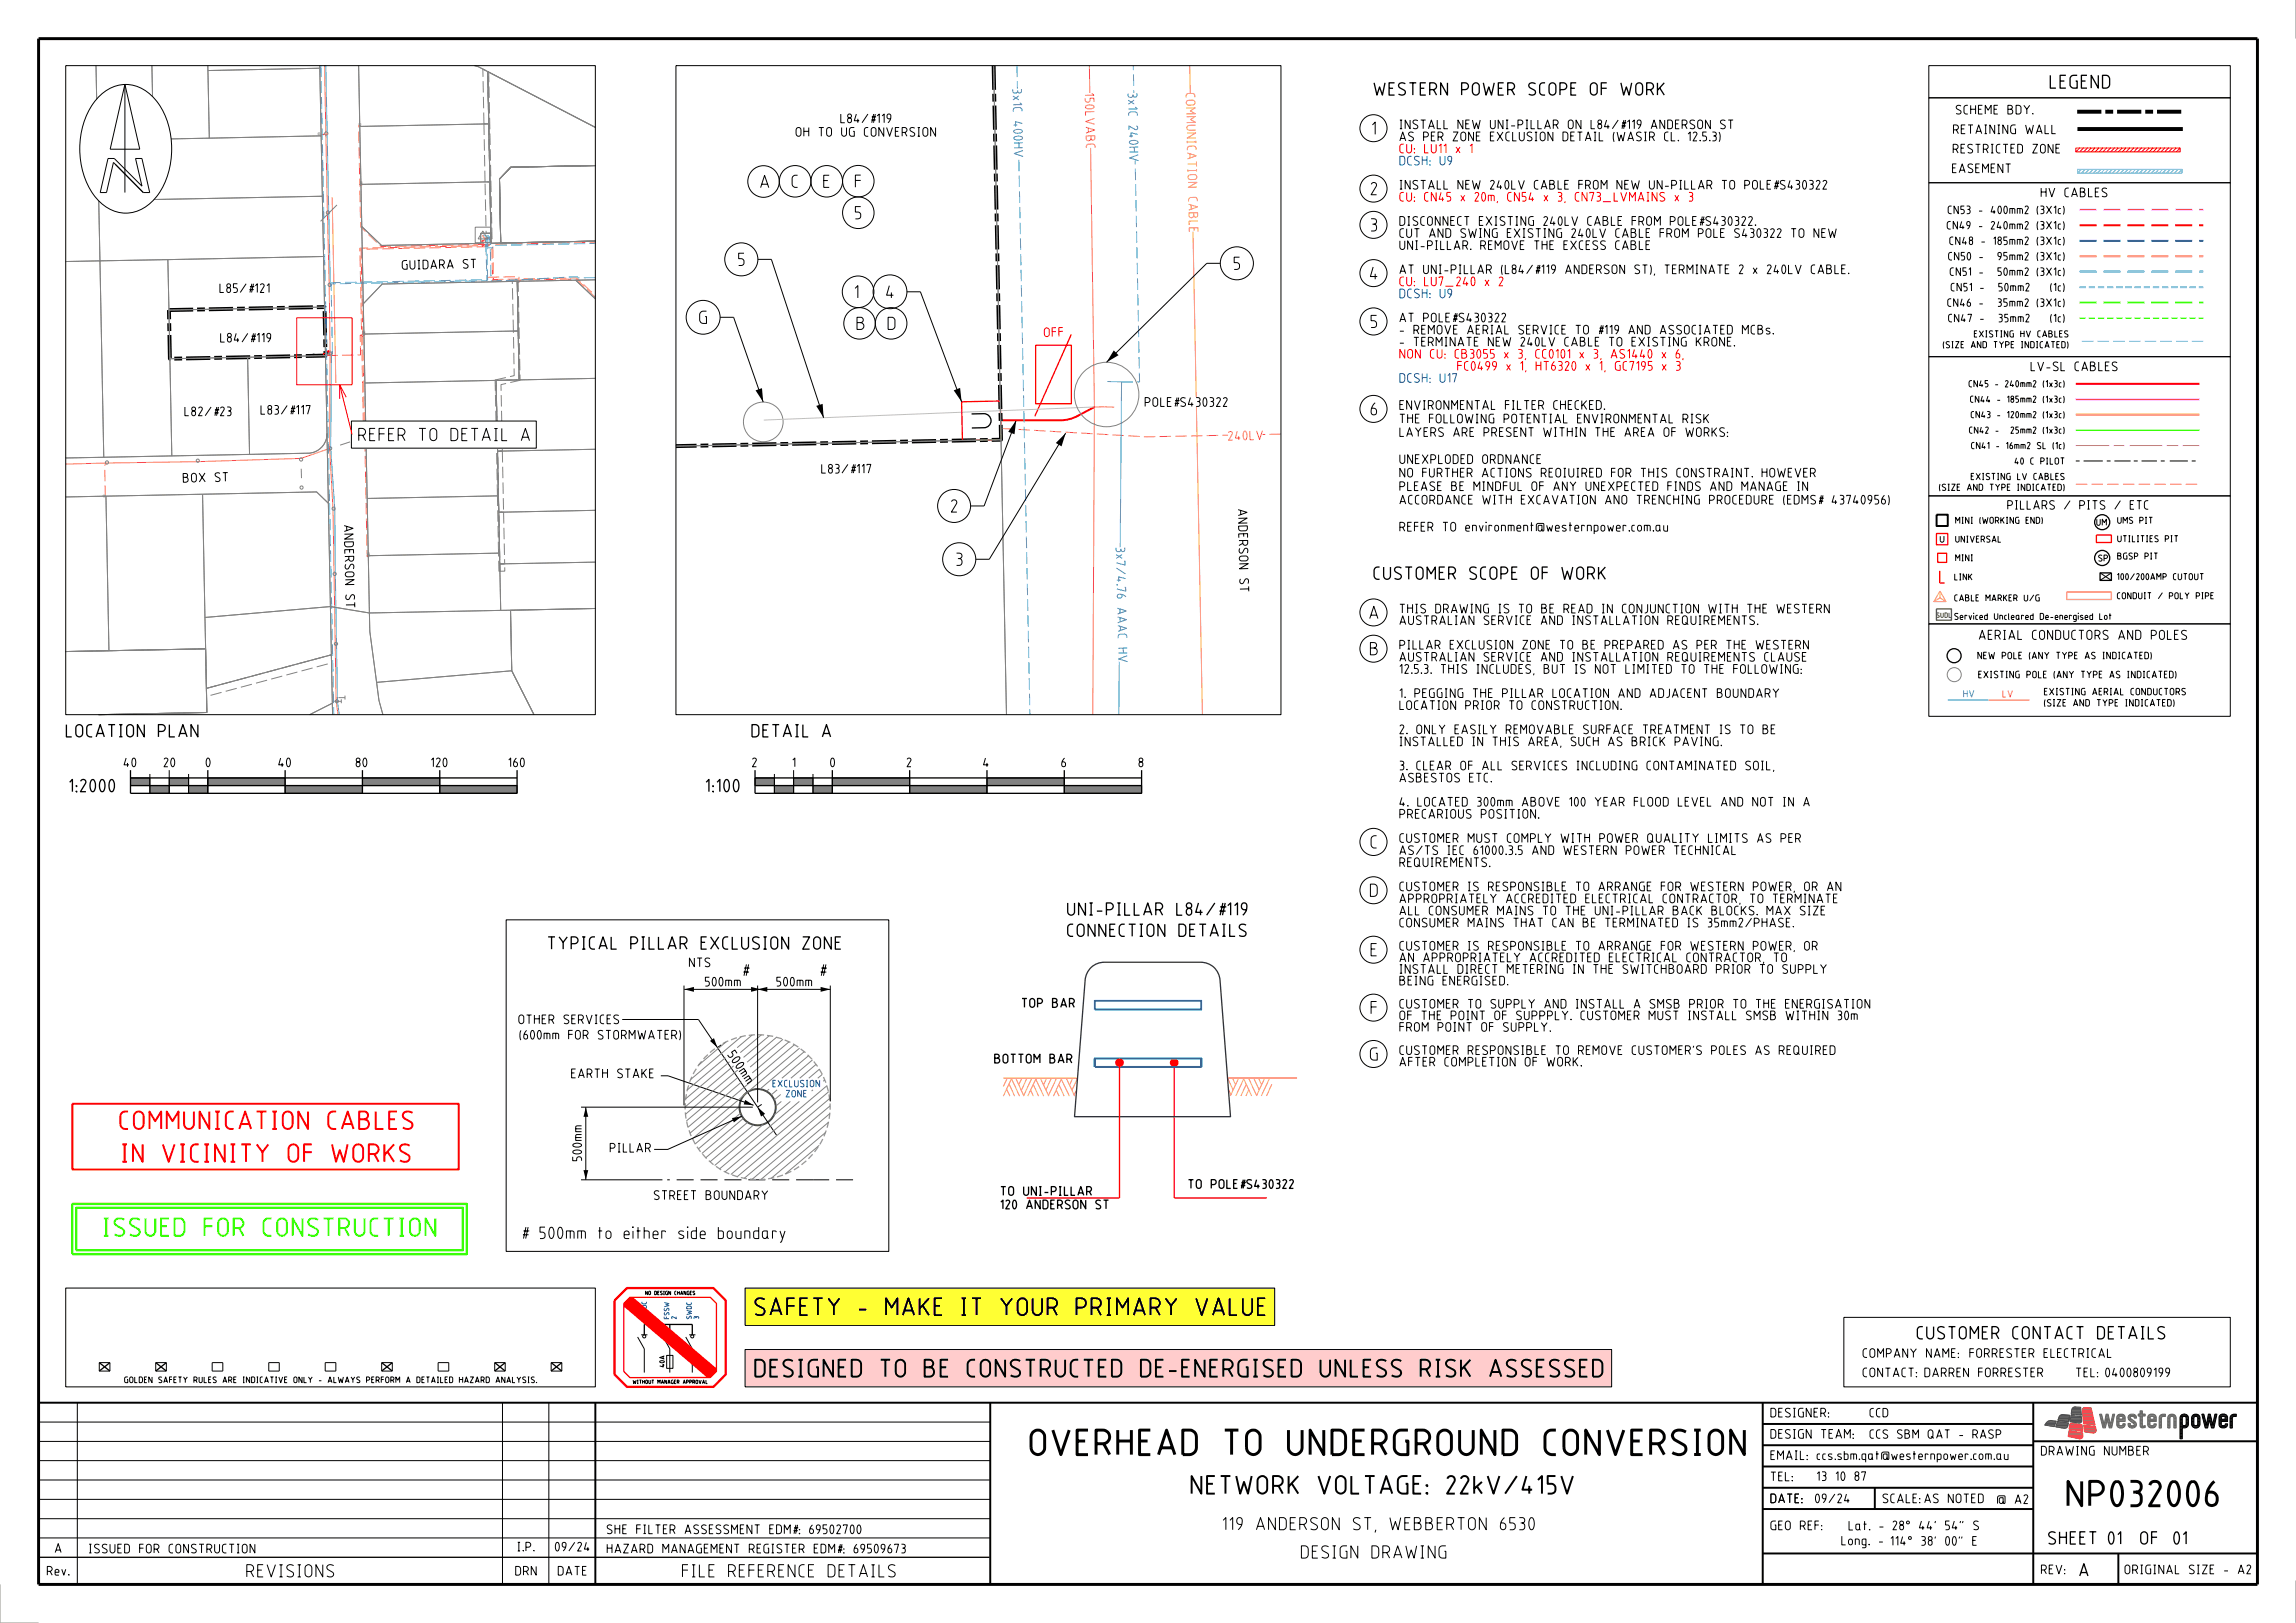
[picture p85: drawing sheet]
<svg xmlns="http://www.w3.org/2000/svg" width="594mm" height="420mm" viewBox="0 0 594 420" stroke-linecap="round" stroke-linejoin="round" font-family="sans-serif">
<defs><g id="words">
<g font-size="7">
<text x="263.4" y="376.7">OVERHEAD TO UNDERGROUND CONVERSION</text>
<text x="532.2" y="390">NP032006</text>
</g>
<g font-size="5" fill="#f00">
<text x="30.9" y="292.4">COMMUNICATION CABLES</text>
<text x="31.4" y="300.9">IN VICINITY OF WORKS</text>
</g>
<text font-size="5" fill="#3f0" x="26.6" y="320">ISSUED FOR CONSTRUCTION</text>
<text font-size="5" x="292.2" y="386.7">NETWORK VOLTAGE: 22kV/415V</text>
<g font-size="4.8">
<text x="195.2" y="340.6">SAFETY - MAKE IT YOUR PRIMARY VALUE</text>
<text x="195.2" y="356.5">DESIGNED TO BE CONSTRUCTED DE-ENERGISED UNLESS RISK ASSESSED</text>
</g>
<text font-size="3.6" x="530.3" y="23">LEGEND</text>
<g font-size="3.5">
<text x="355.3" y="24.8">WESTERN POWER SCOPE OF WORK</text>
<text x="354.9" y="34.9">1</text>
<text x="196.6" y="48.7">A</text>
<text x="204.8" y="48.7">C</text>
<text x="212.9" y="48.7">E</text>
<text x="221.1" y="48.6">F</text>
<text x="354.6" y="50.6">2</text>
<text x="221.1" y="56.8">5</text>
<text x="354.6" y="59.9">3</text>
<text x="190.9" y="68.9">5</text>
<text x="319.1" y="69.9">5</text>
<text x="221.1" y="77.3">1</text>
<text x="229.2" y="77.3">4</text>
<text x="354.4" y="72.4">4</text>
<text x="180.9" y="83.8">G</text>
<text x="221.6" y="85.4">B</text>
<text x="229.6" y="85.4">D</text>
<text x="354.6" y="84.9">5</text>
<text x="354.6" y="107.6">6</text>
<text x="92.7" y="114.2">REFER TO DETAIL A</text>
<text x="246" y="132.7">2</text>
<text x="247.3" y="146.5">3</text>
<text x="355.3" y="150.1">CUSTOMER SCOPE OF WORK</text>
<text x="354.2" y="160.2">A</text>
<text x="354.4" y="169.6">B</text>
<text x="17" y="190.8">LOCATION PLAN</text>
<text x="194.4" y="190.8">DETAIL A</text>
<text x="17.8" y="205">1:2000</text>
<text x="182.5" y="205">1:100</text>
<text x="354.6" y="219.6">C</text>
<text x="354.4" y="232.1">D</text>
<text x="276.1" y="237">UNI-PILLAR L84/#119</text>
<text x="141.7" y="245.8">TYPICAL PILLAR EXCLUSION ZONE</text>
<text x="276.1" y="242.5">CONNECTION DETAILS</text>
<text x="354.6" y="247.5">E</text>
<text x="354.6" y="262.5">F</text>
<text x="354.4" y="274.5">G</text>
<text x="495.9" y="346.6">CUSTOMER CONTACT DETAILS</text>
<text x="299.5" y="396.1">119 ANDERSON ST, WEBBERTON 6530</text>
<text x="529.9" y="399.7">SHEET</text>
<text x="545.3" y="399.7">01</text>
<text x="555.2" y="399.7">OF01</text>
<text x="321.1" y="403.4">DESIGN DRAWING</text>
<text x="537.9" y="408">A</text>
<text x="63.7" y="408.2">REVISIONS</text>
<text x="176.4" y="408.2">FILE REFERENCE DETAILS</text>
</g>
<g font-size="3.3">
<text x="192" y="252.7">#</text>
<text x="212" y="252.7">#</text>
<text x="135" y="320.7"># 500mm to either side boundary</text>
</g>
<text font-size="2.6" x="511.9" y="165.6">AERIAL CONDUCTORS AND POLES</text>
<g font-size="2.5" fill="#36f">
<text x="261.9" y="23" transform="rotate(89 261.9 23)">3 x 1C</text>
<text x="291.7" y="24.1" transform="rotate(89 291.7 24.1)">3 x 1C</text>
<text x="262.1" y="31.4" transform="rotate(89 262.1 31.4)">4</text>
<text x="262.1" y="33.4" transform="rotate(89 262.1 33.4)">0</text>
<text x="262.2" y="35.1" transform="rotate(89 262.2 35.1)">0 HV</text>
<text x="291.9" y="32.5" transform="rotate(89 291.9 32.5)">2</text>
<text x="292" y="34.2" transform="rotate(89 292 34.2)">4</text>
<text x="292" y="36.2" transform="rotate(89 292 36.2)">0 HV</text>
<text x="288.6" y="141.7" transform="rotate(89 288.6 141.7)">3 x 7 / 4 .7</text>
<text x="288.9" y="153.7" transform="rotate(89 288.9 153.7)">6</text>
<text x="289" y="157.3" transform="rotate(89 289 157.3)">A A A C</text>
<text x="289.2" y="167.6" transform="rotate(89 289.2 167.6)">HV</text>
</g>
<g font-size="2.5" fill="#f66">
<text x="280.6" y="24.1" transform="rotate(89 280.6 24.1)">15</text>
<text x="280.7" y="27.1" transform="rotate(89 280.7 27.1)">0 LV A B C</text>
<text x="321.5" y="114" transform="rotate(-1 321.5 114)">0 LV</text>
<text x="317.8" y="114.1" transform="rotate(-1 317.8 114.1)">2</text>
<text x="319.5" y="114" transform="rotate(-1 319.5 114)">4</text>
</g>
<g font-size="2.5" fill="#ffa032">
<text x="306.7" y="24.1" transform="rotate(89 306.7 24.1)">COMMUNI CA T I ON</text>
<text x="307.4" y="51" transform="rotate(89 307.4 51)">CA B LE</text>
</g>
<g font-size="2.5">
<text x="506" y="29.6">SCHEME BDY.</text>
<text x="205.8" y="35.4">OH TO UG CONVERSION</text>
<text x="217.4" y="31.9">L84/#119</text>
<text x="362.1" y="33.4">INSTALL NEW UNI-PILLAR ONL84/#119ANDERSON ST</text>
<text x="505.3" y="34.7">RETAINING WALL</text>
<text x="362.1" y="36.6">AS PER ZONE EXCLUSION DETAIL (WASIR CL. 12.5.3)</text>
<text x="505.2" y="39.7">RESTRICTED ZONE</text>
<text x="505" y="44.8">EASEMENT</text>
<text x="362.1" y="49.1">INSTALL NEW 240LV CABLE FROM NEW UN-PILLAR TOPOLE#S430322</text>
<text x="528" y="51.1">HV CABLES</text>
<text x="362.1" y="58.4">DISCONNECT EXISTING 240LV CABLE FROM POLE#S430322.</text>
<text x="362.1" y="64.7">UNI-PILLAR. REMOVE THE EXCESS CABLE</text>
<text x="362.1" y="61.6">CUT AND SWING EXISTING 240LV CABLE FROM POLE S430322 TO NEW</text>
<text x="104" y="69.8" transform="rotate(-1 104 69.8)">GUI DA RA</text>
<text x="119.7" y="69.5" transform="rotate(-1 119.7 69.5)">S T</text>
<text x="362.1" y="70.9">AT UNI-PILLAR (</text>
<text x="389.3" y="70.9">L84/#119ANDERSON ST), TERMINATE 2 x 240LV CABLE.</text>
<text x="56.8" y="75.8">L85/#121</text>
<text x="362.1" y="83.4">AT POLE#S430322</text>
<text x="57" y="88.6">L84/#119</text>
<text x="362.1" y="89.7">- TERMINATE NEW 240LV CABLE TO EXISTING KRONE.</text>
<text x="362.1" y="86.6">- REMOVE AERIAL SERVICE TO #119 AND ASSOCIATED MCBs.</text>
<text x="525.3" y="96.1">LV-SL CABLES</text>
<text x="47.7" y="107.7">L82/#23</text>
<text x="67.4" y="107.3">L83/#117</text>
<text x="296.1" y="105.3">POLE#S430322</text>
<text x="362.1" y="106.1">ENVIRONMENTAL FILTER CHECKED.</text>
<text x="362.1" y="113.1">LAYERS ARE PRESENT WITHIN THE AREA OF WORKS:</text>
<text x="362.1" y="109.6">THE FOLLOWING POTENTIAL ENVIRONMENTAL RISK</text>
<text x="47.3" y="124.9" transform="rotate(-1 47.3 124.9)">B OX</text>
<text x="55.6" y="124.7" transform="rotate(-1 55.6 124.7)">S T</text>
<text x="212.5" y="122.6">L83/#117</text>
<text x="362.1" y="123.6">NO FURTHER ACTIONS REOIUIRED FOR THIS CONSTRAINT. HOWEVER</text>
<text x="362.1" y="120.1">UNEXPLODED ORDNANCE</text>
<text x="320.2" y="131.8" transform="rotate(89 320.2 131.8)">A NDERS ON</text>
<text x="362.1" y="130.6">ACCORDANCE WITH EXCAVATION ANO TRENCHING PROCEDURE (EDMS# 43740956)</text>
<text x="362.1" y="127.1">PLEASE BE MINDFUL OF ANY UNEXPECTED FINDS AND MANAGE IN</text>
<text x="88.9" y="135.9" transform="rotate(89 88.9 135.9)">A NDERS ON</text>
<text x="362.1" y="137.6">REFER TO environment@westernpower.com.au</text>
<text x="320.6" y="149.7" transform="rotate(89 320.6 149.7)">S T</text>
<text x="89.3" y="153.8" transform="rotate(89 89.3 153.8)">S T</text>
<text x="362.1" y="161.7">AUSTRALIAN SERVICE AND INSTALLATION REQUIREMENTS.</text>
<text x="362.1" y="158.7">THIS DRAWING IS TO BE READ IN CONJUNCTION WITH THE WESTERN</text>
<text x="362.1" y="171.2">AUSTRALIAN SERVICE AND INSTALLATION REQUIREMENTS CLAUSE</text>
<text x="362.1" y="168.1">PILLAR EXCLUSION ZONE TO BE PREPARED AS PER THE WESTERN</text>
<text x="362.1" y="174.4">12.5.3. THIS INCLUDES, BUT IS NOT LIMITED TO THE FOLLOWING:</text>
<text x="362.1" y="183.7">LOCATION PRIOR TO CONSTRUCTION.</text>
<text x="362.1" y="180.6">1. PEGGING THE PILLAR LOCATION AND ADJACENT BOUNDARY</text>
<text x="362.1" y="190">2. ONLY EASILY REMOVABLE SURFACE TREATMENT IS TO BE</text>
<text x="362.1" y="193.1">INSTALLED IN THIS AREA, SUCH AS BRICK PAVING.</text>
<text x="32" y="198.5">40</text>
<text x="42.3" y="198.5">20</text>
<text x="53.2" y="198.5">0</text>
<text x="72" y="198.5">40</text>
<text x="92" y="198.5">80</text>
<text x="111.5" y="198.5">120</text>
<text x="131.5" y="198.5">160</text>
<text x="194.6" y="198.5">2</text>
<text x="205" y="198.5">1</text>
<text x="214.8" y="198.5">0</text>
<text x="234.6" y="198.5">2</text>
<text x="254.3" y="198.5">4</text>
<text x="274.6" y="198.5">6</text>
<text x="294.5" y="198.5">8</text>
<text x="362.1" y="202.5">ASBESTOS ETC.</text>
<text x="362.1" y="199.4">3. CLEAR OF ALL SERVICES INCLUDING CONTAMINATED SOIL,</text>
<text x="362.1" y="208.7">4. LOCATED 300mm ABOVE 100 YEAR FLOOD LEVEL AND NOT IN A</text>
<text x="362.1" y="211.9">PRECARIOUS POSITION.</text>
<text x="362.1" y="221.3">AS/TS IEC 61000.3.5 AND WESTERN POWER TECHNICAL</text>
<text x="362.1" y="218.1">CUSTOMER MUST COMPLY WITH POWER QUALITY LIMITS AS PER</text>
<text x="362.1" y="224.4">REQUIREMENTS.</text>
<text x="362.1" y="233.8">APPROPRIATELY ACCREDITED ELECTRICAL CONTRACTOR, TO TERMINATE</text>
<text x="362.1" y="230.6">CUSTOMER IS RESPONSIBLE TO ARRANGE FOR WESTERN POWER, OR AN</text>
<text x="362.1" y="236.9">ALL CONSUMER MAINS TO THE UNI-PILLAR BACK BLOCKS. MAX SIZE</text>
<text x="362.1" y="240">CONSUMER MAINS THAT CAN BE TERMINATED IS 35mm2/PHASE.</text>
<text x="178.3" y="250.3">NTS</text>
<text x="362.1" y="249">AN APPROPRIATELY ACCREDITED ELECTRICAL CONTRACTOR, TO</text>
<text x="362.1" y="246">CUSTOMER IS RESPONSIBLE TO ARRANGE FOR WESTERN POWER, OR</text>
<text x="182.4" y="255.3">500mm</text>
<text x="200.8" y="255.3">500mm</text>
<text x="362.1" y="255">BEING ENERGISED.</text>
<text x="362.1" y="252">INSTALL DIRECT METERING IN THE SWITCHBOARD PRIOR TO SUPPLY</text>
<text x="264.3" y="260.8">TOP BAR</text>
<text x="362.1" y="261">CUSTOMER TO SUPPLY AND INSTALL A SMSB PRIOR TO THE ENERGISATION</text>
<text x="134.1" y="265">OTHER SERVICES</text>
<text x="134.4" y="269">(600mm FOR STORMWATER)</text>
<text x="362.1" y="267">FROM POINT OF SUPPLY.</text>
<text x="362.1" y="264">OF THE POINT OF SUPPPLY. CUSTOMER MUST INSTALL SMSB WITHIN 30m</text>
<text x="188.1" y="273" transform="rotate(56 188.1 273)">5</text>
<text x="189" y="274.4" transform="rotate(56 189 274.4)">0</text>
<text x="190" y="275.9" transform="rotate(56 190 275.9)">0 mm</text>
<text x="257.2" y="275.2">BOTTOM BAR</text>
<text x="362.1" y="273">CUSTOMER RESPONSIBLE TO REMOVE CUSTOMER'S POLES AS REQUIRED</text>
<text x="147.8" y="279">EARTH STAKE</text>
<text x="362.1" y="276">AFTER COMPLETION OF WORK.</text>
<text x="157.7" y="298.3">PILLAR</text>
<text x="150.6" y="300.5" transform="rotate(-90 150.6 300.5)">500mm</text>
<text x="169.1" y="310.5">STREET BOUNDARY</text>
<text x="258.8" y="309.5">TO UNI-PILLAR</text>
<text x="307.4" y="307.7">TO POLE#S430322</text>
<text x="258.8" y="313">120 ANDERSON ST</text>
<text x="481.9" y="351.4">COMPANY NAME: FORRESTER ELECTRICAL</text>
<text x="481.9" y="356.4">CONTACT:DARREN FORRESTER</text>
<text x="537" y="356.4">TEL:0400809199</text>
<text x="458" y="366.8">DESIGNER:</text>
<text x="458" y="377.8">EMAIL:ccs.sbm.qat@westernpower.com.au</text>
<text x="458" y="372.3">DESIGN TEAM:</text>
<text x="528" y="376.7">DRAWING NUMBER</text>
<text x="458" y="383.3">TEL:</text>
<text x="470" y="383.2">13 10 87</text>
<text x="458" y="389">DATE: 09/24</text>
<text x="458" y="389">DATE:</text>
<text x="487" y="389">SCALE:</text>
<text x="497.8" y="389">AS NOTED</text>
<text x="516.6" y="389.2">@ A2</text>
<text x="458" y="396">GEO REF:</text>
<text x="14.2" y="401.9">A</text>
<text x="23" y="402">ISSUED FOR CONSTRUCTION</text>
<text x="133.8" y="401.5">I.P.</text>
<text x="143.6" y="401.5">09/24</text>
<text x="157" y="397">SHE FILTER ASSESSMENT EDM#: 69502700</text>
<text x="157" y="402">HAZARD MANAGEMENT REGISTER EDM#: 69509673</text>
<text x="476.4" y="399.9">Long. -114° 38' 00&quot; E</text>
<text x="478.2" y="396">Lat. -28° 44' 54&quot; S</text>
<text x="12.1" y="407.7">Rev.</text>
<text x="133.3" y="407.7">DRN</text>
<text x="144.3" y="407.7">DATE</text>
<text x="528" y="407.4">REV:</text>
<text x="549.6" y="407.4">ORIGINAL SIZE - A2</text>
</g>
<g font-size="2.5" fill="#f00">
<text x="362.1" y="39.7">CU: LU11 x 1</text>
<text x="362.1" y="52.2">CU: CN45 x 20m, CN54 x 3, CN73_LVMAINS x 3</text>
<text x="362.1" y="74.1">CU: LU7_240 x 2</text>
<text x="270.1" y="87.2" transform="rotate(-1 270.1 87.2)">OFF</text>
<text x="362.1" y="92.8">NON CU: CB3055 x 3, CC0101 x 3, AS1440 x 6,</text>
<text x="370.5" y="95.9">FC0499 x 1, HT6320 x 1, GC7195 x 3</text>
</g>
<g font-size="2.5" fill="#0028fa">
<text x="362.1" y="42.8">DCSH: U9</text>
<text x="362.1" y="77.2">DCSH: U9</text>
<text x="362.1" y="99.1">DCSH: U17</text>
</g>
<g font-size="2.4">
<text x="519.3" y="131.9">PILLARS / PITS / ETC</text>
<text x="483.7" y="366.8">CCD</text>
<text x="483.7" y="372.3">CCS SBM QAT - RASP</text>
</g>
<g font-size="2.2">
<text x="503.7" y="59.4">CN49 - 240mm2 (3X1c)</text>
<text x="503.9" y="55.4">CN53 - 400mm2 (3X1c)</text>
<text x="504.3" y="63.4">CN48 - 185mm2 (3X1c)</text>
<text x="504" y="67.4">CN50 -</text>
<text x="504.4" y="71.4">CN51 -</text>
<text x="515.5" y="67.4">95mm2 (3X1c)</text>
<text x="515.8" y="71.4">50mm2 (3X1c)</text>
<text x="504.7" y="75.4">CN51 -</text>
<text x="516.9" y="75.4">50mm2</text>
<text x="530.2" y="75.4">(1c)</text>
<text x="503.8" y="79.4">CN46 -</text>
<text x="504" y="83.4">CN47 -</text>
<text x="515.4" y="79.4">35mm2 (3X1c)</text>
<text x="516.5" y="83.4">35mm2</text>
<text x="530.1" y="83.4">(1c)</text>
</g>
<g font-size="1.9">
<text x="511.6" y="170.6">NEW POLE (ANY TYPE AS INDICATED)</text>
<text x="511.8" y="175.5">EXISTING POLE (ANY TYPE AS INDICATED)</text>
<text x="528.8" y="179.9">EXISTING AERIAL CONDUCTORS</text>
<text x="528.8" y="182.8">(SIZE AND TYPE INDICATED)</text>
</g>
<text font-size="1.9" fill="#39f" x="507.9" y="180.5">HV</text>
<text font-size="1.9" fill="#f66" x="518.1" y="180.5">LV</text>
<g font-size="1.9" fill="#0028fa">
<text x="199.9" y="281.3">EXCLUSION</text>
<text x="203.3" y="284">ZONE</text>
</g>
<g font-size="1.8">
<text x="510.7" y="87.3">EXISTING HV CABLES</text>
<text x="502.7" y="90.1">(SIZE AND TYPE INDICATED)</text>
<text x="509.3" y="100.2">CN45 - 240mm2 (1x3c)</text>
<text x="509.7" y="104.2">CN44 - 185mm2 (1x3c)</text>
<text x="509.4" y="112.2">CN42 -</text>
<text x="509.9" y="108.2">CN43 - 120mm2 (1x3c)</text>
<text x="519.1" y="112.2">25mm2 (1x3c)</text>
<text x="510" y="116.2">CN41 - 16mm2 SL (1c)</text>
<text x="509.9" y="124.2">EXISTING LV CABLES</text>
<text x="521.2" y="120.2">40 C PILOT</text>
<text x="501.7" y="127">(SIZE AND TYPE INDICATED)</text>
<text x="505.9" y="135.5">MINI (WORKING END)</text>
<text x="542.4" y="136">UM</text>
<text x="547.8" y="135.5">UMS PIT</text>
<text x="505.9" y="140.4">UNIVERSAL</text>
<text x="547.8" y="140.3">UTILITIES PIT</text>
<text x="505.9" y="145.2">MINI</text>
<text x="542.9" y="145.3">SP</text>
<text x="547.8" y="144.8">BGSP PIT</text>
<text x="505.6" y="150.2">LINK</text>
<text x="505.6" y="155.6">CABLE MARKER U/G</text>
<text x="547.7" y="155">CONDUIT / POLY PIPE</text>
<text x="547.7" y="150.1">100/200AMP CUTOUT</text>
<text x="505.6" y="160.4">Serviced Uncleared De-energised Lot</text>
</g>
<text font-size="1.6" x="32.2" y="357.9">GOLDEN SAFETY RULES ARE INDICATIVE ONLY - ALWAYS PERFORM A DETAILED HAZARD ANALYSIS.</text>
<text font-size="1.3" fill="#329932" x="501" y="159.9">SUDL</text>
<g font-size="1.3" fill="#0028fa">
<text x="167.3" y="341.1" transform="rotate(-90 167.3 341.1)">SWDC</text>
<text x="169.2" y="341.1" transform="rotate(-90 169.2 341.1)">1</text>
<text x="173.1" y="341.3" transform="rotate(-90 173.1 341.3)">FSSW</text>
<text x="175" y="341.3" transform="rotate(-90 175 341.3)">2</text>
<text x="178.9" y="341.3" transform="rotate(-90 178.9 341.3)">SWDC</text>
<text x="180.8" y="341.3" transform="rotate(-90 180.8 341.3)">3</text>
</g>
<text font-size="1.3" x="171.9" y="353.8" transform="rotate(-90 171.9 353.8)">40A</text>
<g font-size="1">
<text x="167" y="335.1">NO DESIGN CHANGES</text>
<text x="163.7" y="358.1">WITHOUT MANAGER APPROVAL</text>
</g>
</g></defs>
<path d="M17 333.3h137v25.6h-137zM25.7 352.6h2.7v2.2h-2.7zM40.3 352.6h2.7v2.2h-2.7zM54.9 352.6h2.7v2.2h-2.7zM69.5 352.6h2.7v2.2h-2.7zM84.1 352.6h2.8v2.2h-2.8zM98.7 352.6h2.8v2.2h-2.8zM113.3 352.6h2.8v2.2h-2.8zM128 352.6h2.7v2.2h-2.7zM142.6 352.6h2.7v2.2h-2.7zM179.1 349.1v6.1" fill="none" stroke="#000" stroke-width=".26"/>
<path d="M166.7 342.7h12.4" fill="none" stroke="#000" stroke-width=".34"/>
<path d="M53.8 201.3h20v2h-20z" fill="#828282"/>
<path d="M53.8 201.3h20v2h-20z" fill="none" stroke="#000" stroke-width=".26"/>
<path d="M73.8 203.3h20v2h-20z" fill="#828282"/>
<path d="M73.8 203.3h20v2h-20z" fill="none" stroke="#000" stroke-width=".26"/>
<path d="M93.8 201.3h20v2h-20z" fill="#828282"/>
<path d="M93.8 201.3h20v2h-20z" fill="none" stroke="#000" stroke-width=".26"/>
<path d="M113.8 203.3h20v2h-20z" fill="#828282"/>
<path d="M113.8 203.3h20v2h-20z" fill="none" stroke="#000" stroke-width=".26"/>
<path d="M48.8 203.3h5v2h-5z" fill="#828282"/>
<path d="M48.8 203.3h5v2h-5z" fill="none" stroke="#000" stroke-width=".26"/>
<path d="M43.8 201.3h5v2h-5z" fill="#828282"/>
<path d="M43.8 201.3h5v2h-5z" fill="none" stroke="#000" stroke-width=".26"/>
<path d="M38.8 203.3h5v2h-5z" fill="#828282"/>
<path d="M38.8 203.3h5v2h-5z" fill="none" stroke="#000" stroke-width=".26"/>
<path d="M33.8 201.3h5v2h-5z" fill="#828282"/>
<path d="M33.8 201.3h5v2h-5z" fill="none" stroke="#000" stroke-width=".26"/>
<path d="M215.3 201.3h20v2h-20z" fill="#828282"/>
<path d="M215.3 201.3h20v2h-20z" fill="none" stroke="#000" stroke-width=".26"/>
<path d="M235.3 203.3h20v2h-20z" fill="#828282"/>
<path d="M235.3 203.3h20v2h-20z" fill="none" stroke="#000" stroke-width=".26"/>
<path d="M255.3 201.3h20v2h-20z" fill="#828282"/>
<path d="M255.3 201.3h20v2h-20z" fill="none" stroke="#000" stroke-width=".26"/>
<path d="M275.3 203.3h20v2h-20z" fill="#828282"/>
<path d="M275.3 203.3h20v2h-20z" fill="none" stroke="#000" stroke-width=".26"/>
<path d="M210.3 203.3h5v2h-5z" fill="#828282"/>
<path d="M210.3 203.3h5v2h-5z" fill="none" stroke="#000" stroke-width=".26"/>
<path d="M205.3 201.3h5v2h-5z" fill="#828282"/>
<path d="M205.3 201.3h5v2h-5z" fill="none" stroke="#000" stroke-width=".26"/>
<path d="M200.3 203.3h5v2h-5z" fill="#828282"/>
<path d="M200.3 203.3h5v2h-5z" fill="none" stroke="#000" stroke-width=".26"/>
<path d="M195.3 201.3h5v2h-5z" fill="#828282"/>
<path d="M195.3 201.3h5v2h-5zM477 340.9h100v18h-100z" fill="none" stroke="#000" stroke-width=".26"/>
<path d="M85.4 91.6l-1.2 .2M283.1 105.3l-4.8 2.6-2.7 .8-16.7 .1" fill="none" stroke="#f00" stroke-width=".51"/>
<path d="M83.7 91.5h.5v.5l-.5 .1zM84.7 90.8h.4v.8h-.4zM85.1 90.7l-.5 1M267.9 89.3h9.3v15.2h-9.3zM277.1 86.6l-9.4 21.1M248.8 104l10-.2 .2 10-10 .2z" fill="none" stroke="#f00" stroke-width=".34"/>
<g fill="none" stroke="#828282" stroke-width=".26">
<path d="M53.8 18.3l28.9-.6 .4 17.5-28.9 .6zM83.9 17h.4M257.1 17l3.3 167.9-1.4-71.1-84.1 1.6 84.1-1.6zM25.2 36.3l57.9-1.1 .3 15.6-57.9 1.1zM82.3 34.6v.1M82.3 34.8l.1 .1M82.4 34.4l-.1 .1M82.4 34.4h.2M82.4 34.9h.2M82.7 34.4l.1 .1M82.8 34.6v.1M82.8 34.8l-.1 .1"/>
<path d="M92.9 32.2v.1M92.9 32.4l.1 .1M93 32l-.1 .1M93 32h.2M93 32.5h.2M93.1 32.7l33.3-.7 .4 15.1-33.4 .6zM93.3 32v.1M93.3 32.2v.1M93.3 32.4v.1M126.4 32l-33.3 .7-.3-15.7 2.8 141.6-10.1-1.6-2.8-140v.7l-28.9 .6v-1.3l.4 18.8-14.5 .2-.4-19 .4 19-14.5 .3-.4-19.3 1.1 50.5-8.9 .2 8.9-.2 .9 50.8-9.8 .2 62.7-1.2a5 5 0 0 0 4.9-5.1l.3 18-3-2.9-64.9 1.3 10.4-.2 .8 40-11.2 .2 36.2-.7 .3 16.5-28 .5 28-.5-.1-6.3 32.3-8.6 .3 12.5-5.9 2.9 5.9-2.9v2.9l-.5-27.9 10.1 1.6 .1 4.8 2.3 17.8 1.1 3.7-1.1-3.7-.6-4.6M126.4 32l-.2-13.5-2.4-1.2-1-.3 1 .3 30.2 15.7-27.8-14.5 .8 44.5 2.5-.1-.3-16.6 3-3 21.8-.5-21.8 .5-3 3 .3 16.6 24.5-.5-27 .6v-2.7l-2.6 .1v2.6l-25.7 .5-5.1-4.9 .4 20 4.9-5.1 55.1-1.1-5.1 .1 5.1 4.8-5.1-4.8-15.1 .3 .5 25.5 19.7-.4-25.7 .5 .4 18.4 25.3-.5-25.3 .5 .3 15.8 25-.5-25 .5 .3 13.3 24.7-.4-24.7 .4 .2 12.1 24.5-.5-21.9 .4 .3 15.7 5.7 11.3-5.7-11.3-35 3M25.5 51.9l57.9-1.1 .3 15.6-57.8 1.1z"/>
<path d="M87.2 53l-4.3 4.3M93.1 47.5h.1M93.1 47.1v.2M93.1 47.4v.1M93.1 47.6v.2M93.1 47.9l.1 .1M93.1 47.4h.1M93.2 46.9l-.1 .1M93.3 46.9h.2M93.3 47.4h.2M93.3 47.5h.2M93.3 48h.2"/>
<path d="M93.4 47.7l33.4-.6 .2 13.2-2.6 .1v2.6l-25.7 .5-5.1-4.9zM93.6 47.4h.1M93.6 47.5h.1M93.6 46.9v.1M93.6 47.1v.2M93.6 47.4v.1M93.6 47.6v.2M93.6 47.9v.1M122.9 58.8h4v4h-4zM124.9 59.8l1.3 2h-2.5zM25.9 67.5l17.5-.3 1.1 50.8-17.7 .3zM43.4 67.2l40.3-.8 .3 13.1-40.3 .7z"/>
<path d="M98.9 73.5l34.9-.7 .3 12.9-39.9 .7-.2-7.8zM125.5 61.6h1.4v1.1h-1.3zM133.8 72.7v.2M133.8 72.9v.1M133.8 72.5v.1M133.9 72.5h.2M133.9 73h.2M134.2 72.5l.1 .1M134.3 72.7v.2M134.3 72.9l-.1 .1M43.7 80.2l40.3-.7 .2 12.5-40.2 .8zM44 92.8l20.1-.4 .5 25.2-20.2 .4z"/>
<path d="M64.1 92.4l20.1-.4 .4 20.2a5 5 0 0 1-4.9 5.1l-15.1 .3zM93.9 86.2h.1M93.9 85.9v.1M93.9 86.1v.2M93.9 86.3v.2M93.9 86.6v.1M93.9 85.7v.1M94 86.2h.2M94 85.7h.2M94.1 86.7h.1M94.2 86.4l39.9-.7 .2 12.6-39.9 .8zM94.3 86.2h.1"/>
<path d="M94.3 85.7l.1 .1M94.4 85.9v.1M94.4 86.1v.2M94.4 86.3v.2M94.4 86.6l-.1 .1M94.4 99.1l33.9-.7 .4 14.9-34 .7zM90.6 114.4l-2.6 .8M94.7 114l34-.7 .2 15-33.9 .7zM26.7 128.3v.2M26.7 128.5v.1M26.7 128.1v.1M26.8 128.1h.2"/>
<path d="M26.8 128.6h.2M27.1 128.1l.1 .1M27.2 128.3v.2M27.2 128.5l-.1 .1M27.4 128.4l25-.5 .8 40-25 .5zM52.4 127.9l29.5-.6 3 2.9 .6 26.8-32.5 2.8zM77.9 121.3l.1 2.4M95 129l33.9-.7 .4 14.8-34 .7zM53 159.8l32.5-2.8 .2 12.5-32.3 8.6zM95 143.6h.1M95 143.2v.2M95 143.5v.1"/>
<path d="M95 143.7v.2M95 144l.1 .1M95.1 143l-.1 .1M95.2 143.6h.2M95.2 144.1h.2M95.2 143h.1M95.3 143.8l34-.7 .2 14.9-33.9 .6zM95.4 143.6h.1M95.4 143l.1 .1M95.5 143.2v.2M95.5 143.5v.1M95.5 143.7v.2"/>
<path d="M95.5 144l-.1 .1M95.6 158.6l36.5-.7 .3 15.7-35 3-1.7-13.2zM86.5 181.5h1.8M87.1 180.9v.3M87.6 180.5h1.7M88.3 181v1M89.3 180v1"/>
<circle cx="84.4" cy="34.6" r=".42"/>
<circle cx="84.8" cy="55" r=".42"/>
<circle cx="85.3" cy="73.7" r=".41"/>
<circle cx="81.1" cy="91.8" r=".25"/>
<circle cx="85.6" cy="91.5" r=".42"/>
<circle cx="27.7" cy="119.7" r=".41"/>
<circle cx="51.2" cy="119.2" r=".42"/>
<circle cx="77.9" cy="118.9" r=".42"/>
<circle cx="85.4" cy="116" r=".41"/>
<circle cx="197.5" cy="109.2" r="5.1"/>
<circle cx="286.3" cy="102.1" r="8.3"/>
<circle cx="78" cy="126.2" r=".41"/>
<circle cx="86.3" cy="131.6" r=".41"/>
<circle cx="86.6" cy="148.5" r=".41"/>
<circle cx="86.9" cy="166.6" r=".41"/>
<circle cx="87.2" cy="181.5" r=".41"/>
</g>
<path d="M85.4 91.6l-4.3 .2M283.1 105.3l-85.5 3.4" fill="none" stroke="#c0c0c0" stroke-width=".26"/>
<path d="M257.1 17l1.9 96.8-84.1 1.6M43.7 80.2l40.3-.7 .2 12.5-40.2 .8-.3-12.6" fill="none" stroke="#000" stroke-width="1" stroke-dasharray="6.3 1 2 1" stroke-linecap="butt"/>
<path d="M307.8 17l3.3 167.9M85.9 51l1 48.1" fill="none" stroke="#ffa032" stroke-width=".26"/>
<path d="M83.8 91.7l.3 .1-.3 .1M251.4 107.1h3.1a1.82 1.82 0 0 1 1.9 1.7 1.82 1.82 0 0 1-1.8 1.9l-3.2 .1" fill="none" stroke="#000" stroke-width=".34"/>
<path d="M84.3 17l1.1 56.9M125 60.8l.4 .2M126.2 61.5l-.3 1M126.2 61.5v1M126.2 61.5l.6 .5M126.2 61.5l-.5 .6v.4M126.2 61.5l.3 .5M85.6 91.3h.2l-.3 24.6 1.1 15.9 .7 49.8 .5 3.3M286.5 98.7l3.7 .1-.7 86.1" fill="none" stroke="#39f" stroke-width=".26"/>
<g fill="none" stroke="#f66" stroke-width=".26" stroke-dasharray="3 1.1" stroke-linecap="butt">
<path d="M82.9 34.9l1.3-.2M93.6 48l-.5-.2v-.3l.5-.1-.5-.3-.3-14.6h.5M124.5 62.4l.1 .9-26 .5-5.3-5.1-.2-10.6 .4-.1M124.7 62.4v1.5l-31.3 .6 .4 21.5 .6 .2h-.6v.3l.6 .2M124.8 62.4l.1 1.5 2.3-.1 .3 8.9 6.4-.2 .4 .5M124.9 62.4l.1 1.2 2.5-.1 .2 8.8 21.5-.4 4.8 4.6M125 60.8v.5l.3 .2v.8M125 62.3l.1 1 28.9-.6M126.2 71.8l8.1-.2v1.4M154 77l-4.9-4.8-14.5 .3-.3 .5M94.4 86.7h-1.2l.1 5.1-9.1 .1M94.4 86.7l-.6 .2 .5 26.5 .6 .4"/>
<path d="M331.4 112.3l-34.8 .7-37.8-2.1M27.2 128.6l-.1-8.2 .6-.6M95.5 144.1l-.5-.1v-.3l.5-.1-.5-.3-.6-28.8 .5-.3-.8-.2-1-49.8 31.6-.6-.1-1.2"/>
</g>
<g fill="none" stroke="#f66" stroke-width=".26">
<path d="M84 17l1.2 56.5M281.8 17l1.3 88.3M84.2 34.7h.6M93.6 48h-.1M85.2 73.5l.2 18.1M85.2 73.5l.1 .1M124.9 62.2l-.1 .2M124.9 62.2v.2M124.9 62.2l-.3 .2M124.9 62.2l.1 .1M124.9 62.2l.2 .1M124.9 62.2l.3 .1"/>
<path d="M124.9 62.2l-.4 .2M124.9 62.2l-.2 .2M124.9 62.2l.4 .1M134.2 73h.1M85.4 91.6h.3M85.4 91.6l-.1 24.3M94.4 86.7h.1M85.3 115.9h.1M85.3 115.9l-.1 .2-7.3 2.5-26.7 .9-34.2 .6M85.3 115.9l.8 15.9 .9 49.5 .5 3.6M283.1 105.3l-.4 79.6M283.1 105.3l5.2 .1"/>
</g>
<path d="M83 17l2.3 113.2M263.1 17l3.4 167.9M85.4 73.5l.2-.4 40.6-.7-.3-9.9M125.4 61h.9l.2 .3v.7M126.2 62.5v1.7l1.5-.1 .1-.6 26.2-.5M154 71.8l-4.4 .1-.3-.3-22.3 1.2-.2-10.8M85.8 91.3h.2l-.3-17.8 40.3-.8-.3-10.2M290.2 98.8h4.6l-1.6-81.8M85.3 130.2l1.1 54.7" fill="none" stroke="#39f" stroke-width=".26" stroke-dasharray="3 1.1" stroke-linecap="butt"/>
<g fill="none" stroke="#828282" stroke-width=".26" stroke-dasharray="3 1.1" stroke-linecap="butt">
<path d="M125.2 32.1l-.3-14.2 1.3 .6 .2 13.5-1.2 .1M126.4 32l.4 15.1h-1.3l-.3-15 1.2-.1M126.8 47.1l-.6-28.6 .2 .2 .9 44.2-.3 .1-.2-15.9M126.8 47.1l.2 13.2-1.2 .1-.3-13.3h1.3M133.8 72.8h.3l.4 25.5h-.2l-.5-25.5M128.1 98.4l4.9-1.2-.2-11.5h1.3l.2 12.6-6.2 .1M132.8 85.7l-.3-12.9h1.3l.3 12.9h-1.3M134.3 98.3l.2 .1-4.9 1.1 .4 17.2-1.3 .1-.4-18.4 6-.1M128.4 113.3l-.3-14.9h.2l.4 14.9h-.3M130 116.7l.3 15.8-1.3 .1-.3-15.8 1.3-.1M128.7 128.3l-.3-15h.3v3.5l.2 11.5h-.2M130.3 132.5l.3 13.4h-1.3l-.3-13.3 1.3-.1"/>
<path d="M129 143.1l-.3-14.8h.2l.4 14.8h-.3M129.3 147.8v-1.9h1.3v1.9h-1.3M129.3 147.8h-.2l-.1-4.7h.3v4.7M53.4 178.1l32.3-8.6 .1 2-32.4 8.7v-2.1"/>
</g>
<path d="M192.8 333.3h137v9.7h-137z" fill="#ff3"/>
<path d="M192.8 333.3h137v9.7h-137z" fill="none" stroke="#000" stroke-width=".26"/>
<path d="M192.8 349.2h224.1v9.7h-224.1z" fill="#fcc"/>
<g fill="none" stroke="#000" stroke-width=".26">
<path d="M131 238h98.9v85.8h-98.9zM177 255v31M177 256h18.8M196 255v30.3M196 256h18.8M214.8 255v30M161 263.8h19.7l20.2 30M171 278.4h1.8l22.1 7.6M186.6 270.4l-1 .7M150.3 286.5h44.5M151.6 286.5v18.8M191.9 288.9l-19.1 8.5h-3.6"/>
<path d="M197.1 285.8l-1.1 .7M150.3 305.3h21.1M165 346l1.7 3.1v6.1M165.9 345.4h1.6M171.6 346l1.7 3.1v6.1M172.5 350.7h1.6v3.4h-1.6zM172.5 345.4h1.6M177.4 346l1.7 3.1M178.3 345.4h1.6M192.8 349.2h224.1v9.7h-224.1zM10 368h246.2M10 373h246.2"/>
<path d="M10 378h246.2M20 363v47M130 363v47M142 363v47M564 372.2h.6M564 372h.6M564 371.7h.6M564 371.6h.6M564 371.4h.6M564 371.1h.6M564 371h.6M564 370.8h.6"/>
<path d="M564 370.5h.6M564 370.4h.6M564 370.2h.6M564 369.9h.6M564 369.8h.6M564 369.6h.6M564 369.3h1.7M564 369.2h2M564 369h2.1M564 368.7h.7M564 368.6h.6M564 368.4h.6"/>
<path d="M564 368.1h.6M564 368h.6M564 367.8h.6M564 367.5h.6M564 367.3h.6M564 367.2h.6M564 366.9h.6M564 366.7h.6M564.1 366.6h.8M564.2 366.3h1.8M564.3 366.2a1.1 1.1 0 0 1 1.2-.2 1.1 1.1 0 0 1 .7 1v1.5a1.1 1.1 0 0 1-1.6 .9v2.9h-.6v-5.4zM564.4 366.1h1.4"/>
<path d="M564.6 366.7l.4-.1 .5 .1 .1 1.8-.2 .4-.8-.2zM564.9 366h.4M565.2 366.6h.9M565.5 368.7h.7M565.5 366.7h.7M565.6 368.6h.6M565.6 368.4h.6M565.6 368.1h.6M565.6 368h.6M565.6 367.8h.6M565.6 367.5h.6M565.6 367.3h.6"/>
<path d="M565.6 367.2h.6M565.6 366.9h.6M567 368.7h.6M567 368.5h.6M567 368.3h.6M567 368.1h.6M567 367.9h.6M567 367.7h.6M567 367.5h.6M567 367.3h.6M567 367.1h.6M567 366.9h.6"/>
<path d="M567 366.7h.7M567.1 368.9h.7M567.1 366.5h2M567.2 369.1h1.8M567.2 366.3h1.7M567.3 366.2a1.11 1.11 0 0 1 1.2-.2 1.11 1.11 0 0 1 .7 1v1.5a1.1 1.1 0 0 1-1.1 1 1.1 1.1 0 0 1-1.1-1v-1.6zM567.3 369.3h1.6M567.5 366.1h1.2M567.6 366.7l.4-.1 .5 .1 .1 1.8-.2 .4-.8-.2zM567.7 369.5h.8M568.4 368.9h.7M568.5 366.7h.6"/>
<path d="M568.5 368.7h.7M568.6 368.5h.6M568.6 368.3h.6M568.6 368.1h.6M568.6 367.9h.6M568.6 367.7h.6M568.6 367.5h.6M568.6 367.3h.6M568.6 367.1h.6M568.6 366.9h.6M569.6 366h.6l.6 2.7 .5-2.7h.5l.7 2.6 .5-2.6h.5l-.7 3.5h-.7l-.5-2.1-.5 2.1h-.6zM569.6 366h.6"/>
<path d="M569.7 366.2h.5M569.7 366.4h.6M569.8 366.6h.5M569.8 366.8h.6M569.9 367h.5M569.9 367.2h.6M570 367.4h.5M570.1 367.6h.5M570.1 367.8h.5M570.1 368h.6M570.2 368.2h.5M570.2 368.4h.6"/>
<path d="M570.3 368.6h1M570.3 368.8h1M570.4 369h.9M570.4 369.2h.8M570.5 369.4h.6M570.9 368.4h.5M570.9 368.2h.5M570.9 368h.6M571 367.8h.5M571 367.6h.5M571 367.4h1.2M571.1 367.2h1"/>
<path d="M571.1 367h1M571.2 366.8h.8M571.2 366.6h.8M571.3 366.4h.7M571.3 366.2h.6M571.3 366h.6M571.6 367.6h.6M571.7 367.8h.6M571.7 368h.6M571.8 368.2h.5M571.9 368.4h.5M571.9 368.6h1"/>
<path d="M572 368.8h.9M572 369h.9M572.1 369.2h.7M572.1 369.4h.7M572.5 368.4h.5M572.6 368.2h.5M572.6 368h.5M572.6 367.8h.5M572.7 367.6h.5M572.7 367.4h.5M572.8 367.2h.5M572.8 367h.5"/>
<path d="M572.8 366.8h.5M572.9 366.6h.5M572.9 366.4h.5M573 366.2h.5M573 366h.5M574.1 368.6h.6M574.1 368.2h.6M574.1 368h.6M574.1 367.8h2.2M574.1 367.6h2.2M574.1 367.2h.6M574.1 368.4h.6"/>
<path d="M574.1 367.4h2.2M574.1 367h.6M574.1 366.8h.6M574.1 366.6h.8M574.1 368.8h.6M574.1 369h2.1M574.2 366.4h2M574.3 369.2h1.8M574.3 366.2l.7-.2a1.03 1.03 0 0 1 1.3 .8v1.1h-1.6v.7l.1 .3h.6l.3-.1v-.3h.6a1.12 1.12 0 0 1-1 1 1.12 1.12 0 0 1-1.2-.9v-1.8zM574.4 366.2h1.6M574.5 369.4h1.4M574.7 366.7l.8-.1 .2 .7h-1z"/>
<path d="M574.7 366h.9M575.5 366.6h.7M575.6 368.8h.7M575.7 367.2h.6M575.7 367h.6M575.7 366.8h.6M575.7 368.6h.6M576.9 369.5h.6M576.9 369.3h.6M576.9 369.1h.6M576.9 368.9h.6M576.9 368.7h.6"/>
<path d="M576.9 368.5h.6M576.9 368.3h.6M576.9 368.1h.6M576.9 367.9h.6M576.9 367.7h.6M576.9 367.5h.6M576.9 367.3h.6M576.9 367.1h.6M576.9 366.9h.7M577 366.7h.7M577.1 366.5h1.5M577.1 366.4a1.44 1.44 0 0 1 1.5-.4v.6h-.8l-.3 .3v2.6h-.6v-2.6z"/>
<path d="M577.2 366.3h1.4M577.5 366.1h1.1M10 383h246M10 388h246.2M10 393h246.2M10 398h246.2"/>
<circle cx="166.7" cy="345.8" r=".41"/>
<circle cx="173.3" cy="345.8" r=".41"/>
<circle cx="179.1" cy="345.8" r=".4"/>
</g>
<path d="M162.2 333.3h22.4l3.1 3.2v19.2l-3.1 3.2h-22.4l-3.2-3.2v-19.2z" fill="none" stroke="#f00" stroke-width=".59"/>
<path d="M161.4 337.3l1.6-1.6h20.8l1.5 1.6v17.6l-1.5 1.6h-20.8l-1.6-1.6z" fill="none" stroke="#f00" stroke-width=".34"/>
<path d="M166.7 342.7v2.7M173.3 342.7v2.7M179.1 342.7v2.7M10 403h246" fill="none" stroke="#000" stroke-width=".34"/>
<g fill="none" stroke="#000" stroke-width=".51">
<path d="M10 363h574M154 363v47M256.2 363v47M456 363v47M456 368.5h70M456 374h70M456 379.5h70M526 363v47M526 373h58M456 385h70M456 390.5h70M485 385v5.5"/>
<path d="M456 402h128M548 402v8"/>
</g>
<path d="M10 10h574v400h-574z" fill="none" stroke="#000" stroke-width=".76" stroke-linecap="butt"/>
<g fill="none" stroke="#4d4d4d" stroke-width=".26">
<path d="M529 368.8h2.6M529.1 368.6h2.6M529.3 368.4h2.5M529.4 368.2h2.4M529.6 368l.2-.2a2.65 2.65 0 0 1 2.2 0l-.5 1.4-2.5-.4zM529.6 368h2.3M529.8 367.8h2.2M530.2 369h1.3M531.5 369.2h.1M531.9 369.1h3.1M532 369.3h2.8M532 368.9h3"/>
<path d="M532 368.7h3.1M532.1 368.5h3M532.2 368.3h2.9M532.2 368.1h2M532.3 367.8l2.8 .4a1.15 1.15 0 0 1-1.1 1.4l-2.2-.4zM532.3 367.9h.4M532.4 367.5h2.8M532.5 367.3h2.8M532.6 367.1h2.7M532.7 366.9h2.6M532.7 366.7h2.7M532.8 366.5h2.6"/>
<path d="M533 366.3l.6-.2 1.8 .2-.2 1.6-2.8-.4zM533 366.3h2.3M533.2 369.5h1.5M533.4 367.7h1.8M535 367.9h.2M535.2 367.9l.2-1.6-.2 1.6M535.6 367.8h3M535.6 367.6h3M535.6 367.4h3M535.7 367.2h2.9M535.7 367h2.8M535.7 366.8h2.8"/>
<path d="M535.7 366.6h2.8M535.8 366.3l2.7 .3 .1 1a.6 .6 0 0 1-.7 .6l-2.3-.3zM535.8 366.4h1M535.8 365.9h2.6M535.9 365.7h2.5M535.9 365.5h2.5M535.9 365.3h2.5M535.9 365.1h2.5M536 364.9h2.4M536 364.7h2.3M536.1 364.5h2.2M536.1 368h2.3"/>
<path d="M536.2 364.3h2.1M536.3 364.3l.5-.2 1.5 .1 .2 2-2.7-.2 .2-1.2zM536.6 364.1h.5M537.1 366.1h1.3M537.7 368.2h.5"/>
</g>
<g fill="none" stroke="#c60" stroke-width=".26">
<path d="M535.1 371.7h3.8M535.1 371.5h3.8M535.1 371.3h3.8M535.2 371.1h3.6M535.2 370.9h3.6M535.2 370.7h3.2M535.2 370.5h2M535.3 370.2l3.5 .6 .1 .8a.74 .74 0 0 1-.9 .7l-2.9-.6zM535.3 370.3h.7M535.3 369.8h3.4M535.3 369.6h3.4M535.4 369.4h3.3"/>
<path d="M535.4 369.2h3.3M535.4 369h3.3M535.4 368.8h3.3M535.5 368.6h2.2M535.5 368.5l.5-.2 2.7 .4 .1 1.7-3.5-.6zM535.7 368.4h.6M535.9 371.9h2.9M536 370h2.8M536.9 372.1h1.8M537.2 370.2h1.6M537.9 372.3h.5M538.4 370.4h.4"/>
<path d="M538.7 365.1h2.5M538.7 364.9h2.4M538.8 365.5h2.5M538.8 365.3h2.4M538.8 364.7h2.3M538.8 365.9h2.5M538.8 365.7h2.5M538.8 366.3h2.6M538.8 366.1h2.6M538.9 366.7h2.6M538.9 366.5h2.6M538.9 364.5h2.1"/>
<path d="M538.9 366.9h2.7M538.9 364.4l.5-.2 1.6 .1 1 4.5-3-.4-.3-3.4zM538.9 367.3h2.8M538.9 367.1h2.7M539 367.7h2.8M539 367.5h2.7M539 368.1h2.9M539 367.9h2.8M539 368.3h2.9M539.1 368.7l3 .5a1.26 1.26 0 0 1-.1 1.5l-.6 .2-2.1-.4zM539.1 369.1h2.7M539.1 368.9h1.2"/>
<path d="M539.1 364.3h1.4M539.2 369.5h3M539.2 369.3h2.9M539.2 369.9h3.1M539.2 369.7h3.1M539.2 370.1h3.1M539.3 370.3h3M539.4 370.5h2.8M539.8 368.5h2.1M540.6 370.7h1.4M541.4 368.7h.6"/>
</g>
<g fill="none" stroke="#666" stroke-width=".26">
<path d="M543.2 366h.5l.7 2.7 .5-2.7h.5l.6 2.6 .6-2.6h.5l-.8 3.5h-.6l-.6-2.1-.4 2.1h-.6zM543.2 366.1h.6M543.3 366.3h.5M543.3 366.5h.5M543.3 366.7h.6M543.4 366.9h.5M543.5 367.1h.5M543.5 367.3h.6M543.6 367.5h.5M543.6 367.7h.6M543.7 367.9h.5M543.7 368.1h.6"/>
<path d="M543.8 368.3h.5M543.8 368.5h.5M543.8 368.7h1.1M543.9 368.9h.9M543.9 369.1h.9M544 369.3h.7M544.4 368.5h.5M544.4 368.3h.5M544.5 368.1h.5M544.5 367.9h.5M544.5 367.7h.6M544.6 367.5h1.1"/>
<path d="M544.6 367.3h1.1M544.7 367.1h.9M544.7 366.9h.9M544.7 366.7h.9M544.8 366.5h.7M544.8 366.3h.7M544.8 366.1h.6M545.2 367.7h.6M545.3 367.9h.6M545.3 368.1h.6M545.4 368.3h.5M545.4 368.5h1.1"/>
<path d="M545.5 368.7h1M545.5 368.9h1M545.6 369.1h.8M545.6 369.3h.8M546.1 368.3h.5M546.1 368.1h.5M546.2 367.9h.5M546.2 367.7h.5M546.2 367.5h.5M546.3 367.3h.5M546.3 367.1h.5M546.4 366.9h.5"/>
<path d="M546.4 366.7h.5M546.5 366.5h.4M546.5 366.3h.5M546.6 366.1h.5M547.6 367.7h2.2M547.6 367.1h.6M547.6 368.7h.6M547.6 368.5h.6M547.6 368.3h.6M547.6 368.1h.6M547.6 367.9h.6M547.6 367.5h2.2"/>
<path d="M547.6 367.3h2.2M547.6 366.9h.6M547.6 366.7h.7M547.7 368.9h.7M547.7 366.5h2M547.7 369.1h2M547.8 366.3h1.8M547.9 366.2l.6-.2a.99 .99 0 0 1 1.3 .8v1.1h-1.6v.7l.2 .3h.5l.3-.4h.6a1.1 1.1 0 0 1-1 1 1.1 1.1 0 0 1-1.2-.9v-1.8zM547.9 369.3h1.6M548.1 366.1h1.3M548.2 369.5h1M548.3 366.7l.8-.1 .1 .7h-1z"/>
<path d="M549.1 368.9h.7M549.2 366.7h.6M549.2 367.1h.6M549.2 368.7h.6M549.2 368.5h.6M549.2 366.9h.6M550.5 368.7h.6M550.5 368.5h.6M550.5 366.9h.6M550.5 366.7h.7M550.6 368.9h.8M550.6 367.1h.7"/>
<path d="M550.6 366.5h2.1M550.7 367.3h.9M550.7 369.1h1.9M550.7 366.3a1.16 1.16 0 0 1 1.2-.3 1.16 1.16 0 0 1 .8 1h-.6v-.3l-.3-.1-.7 .1 .2 .4 1 .8a1 1 0 0 1 .2 1.4 1 1 0 0 1-1.4 .1 .97 .97 0 0 1-.6-1h.6l.1 .4 .2 .1 .7-.2-.1-.3-1.3-1.1-.2-.5zM550.7 366.3h1.9M550.8 367.5h1.1M550.9 369.3h1.5M550.9 366.1h1.4M551.1 367.7h1M551.4 367.9h1M551.4 369.5h.5M551.6 368.1h1"/>
<path d="M551.9 368.9h.8M551.9 368.3h.8M552.1 368.7h.6M552.1 368.5h.6M552.1 366.7h.6M552.1 366.9h.6M553.2 366.2h1.8M553.2 366.4h1.8M553.2 366h1.8M553.6 365.1h.6v.9h.8v.4h-.8v2.4l.3 .2 .5-.1v.5l-.6 .1a.6 .6 0 0 1-.8-.6v-2.5h-.4v-.4h.4zM553.6 368.6h.6M553.6 368.2h.6"/>
<path d="M553.6 368h.6M553.6 367.6h.6M553.6 369h.8M553.6 368.8h.6M553.6 368.4h.6M553.6 367.8h.6M553.6 367.4h.6M553.6 367.2h.6M553.6 367h.6M553.6 366.8h.6M553.6 366.6h.6M553.6 365.8h.6"/>
<path d="M553.6 365.6h.6M553.6 365.4h.6M553.6 365.2h.6M553.7 369.2h1.3M553.9 369.4h1.1M554.7 369h.3M555.6 367.2h.7M555.6 368.4h.6M555.6 367.4h2.2M555.6 367h.7M555.6 368.6h.6M555.6 368.2h.6"/>
<path d="M555.6 368h.6M555.6 367.8h2.2M555.6 367.6h2.2M555.7 368.8h.6M555.7 366.8h.6M555.7 366.6h.7M555.7 369h2M555.8 366.4h1.9M555.9 369.2h1.7M555.9 366.2l.6-.2a1.03 1.03 0 0 1 1.3 .8v1.1h-1.6v.7l.2 .3h.5l.3-.1v-.3h.6a1.12 1.12 0 0 1-1 1 1.12 1.12 0 0 1-1.2-.9v-1.8zM555.9 366.2h1.7M556.1 369.4h1.3"/>
<path d="M556.2 366h1.1M556.4 366.6h.7l.1 .7h-.9zM557.1 366.6h.7M557.2 368.8h.6M557.2 367.2h.6M557.2 367h.6M557.2 366.8h.6M557.2 368.6h.6M558.6 369.1h.6M558.6 367.7h.6M558.6 367.3h.6M558.6 367.1h.6"/>
<path d="M558.6 369.5h.6M558.6 369.3h.6M558.6 368.9h.6M558.6 368.7h.6M558.6 368.5h.6M558.6 368.3h.6M558.6 368.1h.6M558.6 367.9h.6M558.6 367.5h.6M558.6 366.9h.6M558.6 366.7h.7M558.7 366.5h1.5"/>
<path d="M558.8 366.4a1.44 1.44 0 0 1 1.4-.4v.6h-.8l-.2 .3v2.6h-.6v-2.6zM558.8 366.3h1.4M559.1 366.1h1.1M560.8 367.7h.6M560.8 367.1h.6M560.8 369.5h.6M560.8 369.3h.6M560.8 369.1h.6M560.8 368.9h.6M560.8 368.7h.6M560.8 368.5h.6M560.8 368.3h.6"/>
<path d="M560.8 368.1h.6M560.8 367.9h.6M560.8 367.5h.6M560.8 367.3h.6M560.8 366.9h.6M560.8 366.7h.7M560.9 366.5h2M561.1 366.3h1.7M561.1 366.2l.7-.2a1.03 1.03 0 0 1 1.2 .9v2.6h-.6v-2.6l-.4-.3h-.4l-.2 .3v2.6h-.6v-2.6zM561.3 366.1h1.2M562.3 366.7h.7M562.4 367.7h.6"/>
<path d="M562.4 367.1h.6M562.4 369.5h.6M562.4 369.3h.6M562.4 369.1h.6M562.4 368.9h.6M562.4 368.7h.6M562.4 368.5h.6M562.4 368.3h.6M562.4 368.1h.6M562.4 367.9h.6M562.4 367.5h.6M562.4 367.3h.6"/>
<path d="M562.4 366.9h.6"/>
</g>
<g fill="none" stroke="#828282" stroke-width=".26">
<path d="M594 0v10M187.7 273.7l-9.9 8.4M187.8 269.6l-7.1 6M188.7 274.8l-11.3 9.6M189.8 275.8l-12.5 10.6M190.8 278.9l-13.2 11.2M190.9 276.9l-13.6 11.4M191.8 268.2l-13.1 11.1M191.9 279.9l-13.9 11.8M194.6 267.8l-3.9 3.3M197 267.8l-5.5 4.6M199 268l-6.6 5.6"/>
<path d="M200.9 268.4l-7.6 6.5M202.6 268.9l-8.5 7.2M204.1 269.6l-9.5 8.1M205.5 270.4l-27 22.8M206.9 271.2l-27.8 23.5M208.1 272.2l-11.5 9.7M209.2 273.2l-6.9 5.8M210.2 274.3l-5.6 4.7M211.1 275.4l-4.2 3.6M212 276.7l-2.8 2.3M212.7 278l-1.1 1M191.3 286.3l-11.5 9.7"/>
<path d="M191.6 288.1l-10.9 9.2M192.3 289.4l-10.7 9.1M193.4 290.4l-10.8 9.2M195 291.1l-11.3 9.6M197.4 291l-12.5 10.6M199 281.9l-.7 .5M201 282l-1.5 1.4M202 283.2l-1.7 1.4M202.1 285l-1.4 1.3M204.5 285l-4.3 3.7M206.8 285l-20.6 17.5M210.3 282l-.3 .3"/>
<path d="M211.9 296.4l-8.8 7.5M213.6 293l-14.1 11.9M213.9 281l-26.3 22.3M214.3 282.6l-25.2 21.3M214.3 290.4l-17.5 14.8M214.6 284.3l-23.9 20.2M214.7 288.2l-20.1 17M214.8 286.2l-22.3 18.7M0 410v10h10M594 409v11"/>
</g>
<path d="M210.4 305.3h-37.8M220.7 305.3h-10.3" fill="none" stroke="#000" stroke-width=".26" stroke-dasharray="4.4 1.8" stroke-linecap="butt"/>
<circle cx="196" cy="286.5" r="4.7" fill="none" stroke="#093" stroke-width=".51"/>
<path d="M187 270.1a18.7 18.7 0 0 1 27.8 15.6 18.7 18.7 0 0 1-26.4 17.8 18.7 18.7 0 0 1-4.1-31.7l.8-.5" fill="none" stroke="#999" stroke-width=".34" stroke-dasharray="1.6 .8" stroke-linecap="butt"/>
<path d="M177 256l2.5-.6v1.3zM194.3 255.4l2.5 .6-2.5 .7zM196 256l2.5-.6v1.3zM212.3 255.4l2.5 .6-2.5 .7zM183.7 269.4l1-.7 .9 2.4zM151.6 286.5l.6 2.5h-1.2zM189.4 289.3l2.5-.4-2 1.6zM192.8 284.6l2.1 1.4-2.5-.2zM196 286.5l1.9 1.7-1 .7zM151 302.8h1.2l-.6 2.5z" fill="#000"/>
<path d="M18.7 285.6h100v17h-100z" fill="none" stroke="#f00" stroke-width=".51"/>
<path d="M18.7 311.6h102.1v12.9h-102.1zM19.8 312.5h99.9v11.1h-99.9z" fill="none" stroke="#3f0" stroke-width=".59"/>
<g fill="#fff">
<path d="M280.6 24.1l2.5-.1 .3 14.3h-2.5z"/>
<path d="M288.6 141.7l2.5-.1 .7 29.6-2.5 .1z"/>
</g>
<path d="M76.8 82.3h14.3v17.3h-14.3z" fill="none" stroke="#f00" stroke-width=".26"/>
<path d="M90.9 109h47.8v7h-47.8z" fill="#fff"/>
<g fill="none" stroke="#000" stroke-width=".26">
<path d="M234.6 75.5h3.5l10.7 28.5M90.9 109h47.8v7h-47.8z"/>
<circle cx="355.3" cy="33.2" r="3.5"/>
<circle cx="197.5" cy="47" r="4.1"/>
<circle cx="205.7" cy="46.9" r="4.1"/>
<circle cx="213.9" cy="46.9" r="4.1"/>
<circle cx="222" cy="55.1" r="4.1"/>
<circle cx="222.1" cy="46.9" r="4.1"/>
<circle cx="355.3" cy="48.8" r="3.5"/>
<circle cx="230.3" cy="75.5" r="4.4"/>
<circle cx="355.3" cy="70.7" r="3.5"/>
<circle cx="222.4" cy="83.7" r="4.1"/>
<circle cx="230.5" cy="83.7" r="4.1"/>
<circle cx="355.3" cy="83.2" r="3.5"/>
<circle cx="355.3" cy="105.8" r="3.5"/>
<circle cx="355.3" cy="158.5" r="3.5"/>
<circle cx="355.3" cy="167.9" r="3.5"/>
<circle cx="355.3" cy="217.9" r="3.5"/>
<circle cx="355.3" cy="245.8" r="3.5"/>
<circle cx="355.3" cy="260.8" r="3.5"/>
</g>
<path d="M87.9 99.6l3.2 12.8M89.6 102.8l-1.7-3.2v3.6" fill="none" stroke="#f00" stroke-width=".26"/>
<path d="M246.7 101l1.7-.6 .4 3.6z" fill="#000"/>
<g fill="#fff">
<path d="M261.9 23l2.5-.1 .4 17.6h-2.5z"/>
<path d="M291.7 24.1l2.6-.1 .3 17.6h-2.5z"/>
<path d="M317.7 111.6l8.9-.2v2.5l-8.9 .2z"/>
<path d="M270.1 84.8l4.8-.2 .1 2.5-4.9 .2z"/>
<path d="M296.2 102.8h21.3v2.5h-21.3z"/>
</g>
<g fill="none" stroke="#000" stroke-width=".26">
<path d="M499 17h78v8.3h-78zM499 25.3h78v22h-78zM315.7 68.1h-3.5l-25.9 25.7M186.3 82.1h3.5l7.6 22M262.9 108.8l-8.3 22.1h-3.5"/>
<circle cx="222" cy="75.5" r="4.1"/>
<circle cx="320" cy="68.1" r="4.3"/>
<circle cx="181.9" cy="82.1" r="4.4"/>
<circle cx="246.8" cy="130.9" r="4.3"/>
<circle cx="355.3" cy="230.4" r="3.5"/>
<circle cx="355.3" cy="272.8" r="3.5"/>
</g>
<g fill="#000">
<path d="M288.1 90.7l1.3 1.2-3.1 1.9zM195.5 101l1.6-.5 .3 3.6zM262.9 108.8l-.4 3.6-1.7-.7z"/>
<path d="M542 39.2l.1 .2z" fill-rule="evenodd"/>
</g>
<path d="M537.5 33.4h27.2" fill="none" stroke="#000" stroke-width="1" stroke-linecap="butt"/>
<path d="M537.4 28.9h27.3" fill="none" stroke="#000" stroke-width="1" stroke-dasharray="6.3 1 2 1" stroke-linecap="butt"/>
<g fill="none" stroke="#f00" stroke-width=".26">
<path d="M537 38.3h27v1h-27zM538 38.3l-1 1M539 38.3l-1 1M540 38.3l-1 1M541 38.3l-1 1M542 38.3l-1 1M543 38.3l-1 1M544 38.3l-1 1M545 38.3l-1 1M546 38.3l-1 1M547 38.3l-1 1M548 38.3l-1 1"/>
<path d="M549 38.3l-1 1M550 38.3l-1 1M551 38.3l-1 1M552 38.3l-1 1M553 38.3l-1 1M554 38.3l-1 1M555 38.3l-1 1M556 38.3l-1 1M557 38.3l-1 1M558 38.3l-1 1M559 38.3l-1 1M560 38.3l-1 1"/>
<path d="M561 38.3l-1 1M562 38.3l-1 1M563 38.3l-1 1M564 38.3l-1 1"/>
</g>
<path d="M537.5 43.8h27v1h-27zM538.5 43.8l-1 1M539.5 43.8l-1 1M540.5 43.8l-1 1M541.5 43.8l-1 1M542.5 43.8l-1 1" fill="none" stroke="#00f0f0" stroke-width=".26"/>
<path d="M542.4 44.7l.2 .2z" fill-rule="evenodd" fill="#00f0f0"/>
<g fill="none" stroke="#00f0f0" stroke-width=".26">
<path d="M543.5 43.8l-1 1M544.5 43.8l-1 1M545.5 43.8l-1 1M546.5 43.8l-1 1M547.5 43.8l-1 1M548.5 43.8l-1 1M549.5 43.8l-1 1M550.5 43.8l-1 1M551.5 43.8l-1 1M552.5 43.8l-1 1M553.5 43.8l-1 1M554.5 43.8l-1 1"/>
<path d="M555.5 43.8l-1 1M556.5 43.8l-1 1M557.5 43.8l-1 1M558.5 43.8l-1 1M559.5 43.8l-1 1M560.5 43.8l-1 1M561.5 43.8l-1 1M562.5 43.8l-1 1M563.5 43.8l-1 1M564.5 43.8l-1 1"/>
</g>
<path d="M538 54.3h32" fill="none" stroke="#f0f" stroke-width=".51" stroke-dasharray="4.4 1.8" stroke-linecap="butt"/>
<path d="M538 58.3h32" fill="none" stroke="#f00" stroke-width=".51" stroke-dasharray="4.4 1.8" stroke-linecap="butt"/>
<path d="M538 62.3h32" fill="none" stroke="#03f" stroke-width=".51" stroke-dasharray="4.4 1.8" stroke-linecap="butt"/>
<path d="M538 66.3h32" fill="none" stroke="#f93" stroke-width=".51" stroke-dasharray="4.4 1.8" stroke-linecap="butt"/>
<path d="M538 70.3h32" fill="none" stroke="#00f0f0" stroke-width=".51" stroke-dasharray="4.4 1.8" stroke-linecap="butt"/>
<path d="M538 74.3h32" fill="none" stroke="#00f0f0" stroke-width=".51" stroke-dasharray="1.6 .8" stroke-linecap="butt"/>
<path d="M538 78.3h32" fill="none" stroke="#3f0" stroke-width=".51" stroke-dasharray="4.4 1.8" stroke-linecap="butt"/>
<path d="M538 82.3h32" fill="none" stroke="#3f0" stroke-width=".34" stroke-dasharray="1.6 .8" stroke-linecap="butt"/>
<g fill="none" stroke="#000" stroke-width=".26">
<path d="M499 47.3h78v45h-78zM499 92.3h78v36h-78zM537 119.3h1M539 119.3h5M545 119.3h1M547 119.3h4.2M552 119.3h1M554 119.3h4M559 119.3h1M561.3 119.3h4.7M567 119.3h1M499 128.3h78v33.1h-78z"/>
<path d="M502.9 138.7v1.1a.48 .48 0 0 1-.5 .5 .48 .48 0 0 1-.4-.5v-1M543.3 148.3l2.9 1.9M546.2 148.3l-2.9 1.9M499 161.4h78v24h-78z"/>
</g>
<path d="M570 88.3h-32" fill="none" stroke="#39f" stroke-width=".26" stroke-dasharray="3 1.1" stroke-linecap="butt"/>
<path d="M537 99.3h32" fill="none" stroke="#f00" stroke-width=".51"/>
<path d="M537 103.3h32" fill="none" stroke="#f0f" stroke-width=".51"/>
<path d="M537 107.3h32" fill="none" stroke="#f93" stroke-width=".51"/>
<path d="M537 111.3h32" fill="none" stroke="#3f0" stroke-width=".34"/>
<path d="M537 115.3h32" fill="none" stroke="#f0f" stroke-width=".26" stroke-dasharray="8.6 1.1 3 1.1" stroke-linecap="butt"/>
<path d="M537 125.3h32" fill="none" stroke="#f66" stroke-width=".26" stroke-dasharray="3 1.1" stroke-linecap="butt"/>
<path d="M534.7 153.2h11.5v1.9h-11.5z" fill="none" stroke="#f93" stroke-width=".34"/>
<path d="M501 138.1h2.9v2.9h-2.9zM542.4 138.4h3.8v2h-3.8zM501.3 143.2h2.3v2.3h-2.3zM501.8 147.7v3.2h1.3" fill="none" stroke="#f00" stroke-width=".34"/>
<path d="M501 133.2h2.9v2.9h-2.9z" fill="none" stroke="#000" stroke-width=".51"/>
<g fill="none" stroke="#000" stroke-width=".34">
<path d="M543.3 148.3h2.9v1.9h-2.9z"/>
<circle cx="543.9" cy="135.1" r="1.95"/>
<circle cx="543.9" cy="144.4" r="1.95"/>
<circle cx="505.5" cy="169.7" r="1.82"/>
</g>
<path d="M501.9 152.9l1.5 2.8h-3.1zM501.9 152.9v1.8M501.9 154.7l-1.6 1M501.9 154.7l1.5 1" fill="none" stroke="#ffa032" stroke-width=".26"/>
<path d="M501 157.6h3.9v2.9h-3.9z" fill="none" stroke="#329932" stroke-width=".34"/>
<circle cx="505.6" cy="174.6" r="1.82" fill="none" stroke="#828282" stroke-width=".26"/>
<path d="M503.9 181.2h10.6" fill="none" stroke="#39f" stroke-width=".26"/>
<path d="M514.5 181.2h10.5" fill="none" stroke="#f66" stroke-width=".26"/>
<path d="M306.7 24.1l2.5-.1 .9 35.9-2.5 .1z" fill="#fff"/>
<g fill="none" stroke="#000" stroke-width=".34">
<path d="M33.8 199.3v6h100v-6M53.8 199.3v6M73.8 199.3v6M93.8 199.3v6M113.8 199.3v6M195.3 199.3v6h100v-6M215.3 199.3v6M235.3 199.3v6M255.3 199.3v6M275.3 199.3v6M33.8 201.3h100M33.8 203.3h100"/>
<path d="M195.3 201.3h100M195.3 203.3h100"/>
</g>
<g fill="none" stroke="#000" stroke-width=".26">
<path d="M196.1 67.1h3.5l13.5 41M275.7 112.1l-19.8 32.6h-3.5M43.8 199.3v6M205.3 199.3v6M38.8 200.3v5M48.8 200.3v5M200.3 200.3v5M210.3 200.3v5"/>
<circle cx="355.3" cy="58.2" r="3.5"/>
<circle cx="191.8" cy="67.1" r="4.3"/>
<circle cx="248.2" cy="144.7" r="4.3"/>
</g>
<path d="M211.2 105l1.6-.5 .3 3.6zM273.2 114.6l2.5-2.5-1.1 3.4z" fill="#000"/>
<path d="M303.8 275v35h24" fill="none" stroke="#f00" stroke-width=".34"/>
<path d="M259.6 279h19.2M317.6 279h18" fill="none" stroke="#ffa032" stroke-width=".34"/>
<g fill="none" stroke="#ffa032" stroke-width=".26">
<path d="M260.6 279l-1 2.2M261.7 279.2l2.1 4.5M261.7 279l-2.1 4.7M262.8 279l2.1 4.7M264.4 279l-.8 1.8M265.7 279l-1.5 3.2M266.9 279l-2.1 4.5M268 279.2l2 4.5M268.1 279l-2.2 4.7M269.2 279l2.1 4.7M270.8 279l-.8 1.7M272 279l-1.4 3.1"/>
<path d="M273.3 279l-2 4.5M274.6 279.2l2 4.5M274.7 279l-2.2 4.7M275.9 279l2.1 4.7M277.5 279l-.8 1.8M278.8 279l-1.5 3.1M317.6 279l1.4 3.1M318.8 279l.9 1.7M320.5 279l-2.2 4.6M321.7 279l2.1 4.6M321.8 279.2l-2.1 4.4M323 279l2.1 4.5"/>
<path d="M324.3 279l1.5 3M325.6 279l.8 1.7M327.2 279l-2.2 4.6M328.4 279.2l-2.1 4.4M260.4 281.8l.9 1.9M261.1 280.5l1.4 3.2M266.6 282.1l.7 1.6M267.3 280.7l1.4 3M273.3 282.1l.7 1.6M273.9 280.7l1.4 3M278.6 282l-.7 1.4M317.8 281.9l.7 1.4"/>
<path d="M322.4 280.6l-1.4 3M323.1 282l-.8 1.6M329 280.6l-1.3 3"/>
</g>
<circle cx="303.8" cy="275" r="1.12" fill="#f00"/>
<path d="M282.3 250.3l1.6-1 1.8-.3h24.9a5 5 0 0 1 5 4.6l2.7 35.4h-40.3l2.7-35.4 .5-1.8z" fill="none" stroke="#063" stroke-width=".34"/>
<path d="M283.2 259h27.6v2.2h-27.6zM283.2 273.9h27.6v2.2h-27.6zM283.2 273.9v2.2M310.8 273.9v2.2" fill="none" stroke="#06f" stroke-width=".51"/>
<g fill="#000">
<path d="M290.2 276.1v.1z" fill-rule="evenodd"/>
<path d="M308.4 273.8l.1 .1z" fill-rule="evenodd"/>
</g>
<path d="M289.6 275v35h-24" fill="none" stroke="#f00" stroke-width=".34"/>
<path d="M307.4 305.1h27.2v2.5h-27.2z" fill="#fff"/>
<circle cx="289.6" cy="275" r="1.12" fill="#f00"/>
<path d="M554.1 396.7a.87 .87 0 0 1 .9-.2 .87 .87 0 0 1 .6 .8v1.4a.88 .88 0 0 1-.9 .9 .88 .88 0 0 1-.9-.9v-1.4z" fill="none" stroke="#000" stroke-width=".34"/>
<path d="M161.4 337.3l1.6-1.6h.8l21.5 18.4v.8l-1.5 1.6h-.8l-21.6-18.4z" fill-rule="evenodd" fill="#f00"/>
<path d="M25.6 25a9.4 9.4 0 0 1 14.7 .9 21.4 21.4 0 0 1 0 25.3 9.5 9.5 0 0 1-15.5 0 21.3 21.3 0 0 1 0-25.3z" fill-rule="evenodd" fill="#fff"/>
<path d="M17 17h137v167.9h-137zM174.9 17h156.5v167.9h-156.5zM25.6 25a9.4 9.4 0 0 1 14.7 .9 21.4 21.4 0 0 1 0 25.3 9.5 9.5 0 0 1-15.5 0 21.3 21.3 0 0 1 0-25.3zM32.3 21.8v28M32.3 21.8l3.9 16.8h-7.7zM27.9 41h1.7l7.1 7.2-1.6-7.2h1.6l2 8.8h-1.6l-7.7-7.8-1.8 7.8h-1.7zM29.8 42.5l7.3 7.3" fill="none" stroke="#000" stroke-width=".26"/>
<path d="M25.7 352.6l2.7 2.2M28.4 352.6l-2.7 2.2M40.3 352.6l2.7 2.2M43 352.6l-2.7 2.2M98.7 352.6l2.8 2.2M101.5 352.6l-2.8 2.2M128 352.6l2.7 2.2M130.7 352.6l-2.7 2.2M142.6 352.6l2.7 2.2M145.3 352.6l-2.7 2.2" fill="none" stroke="#000" stroke-width=".34"/>
<use href="#words"/>
</svg>
